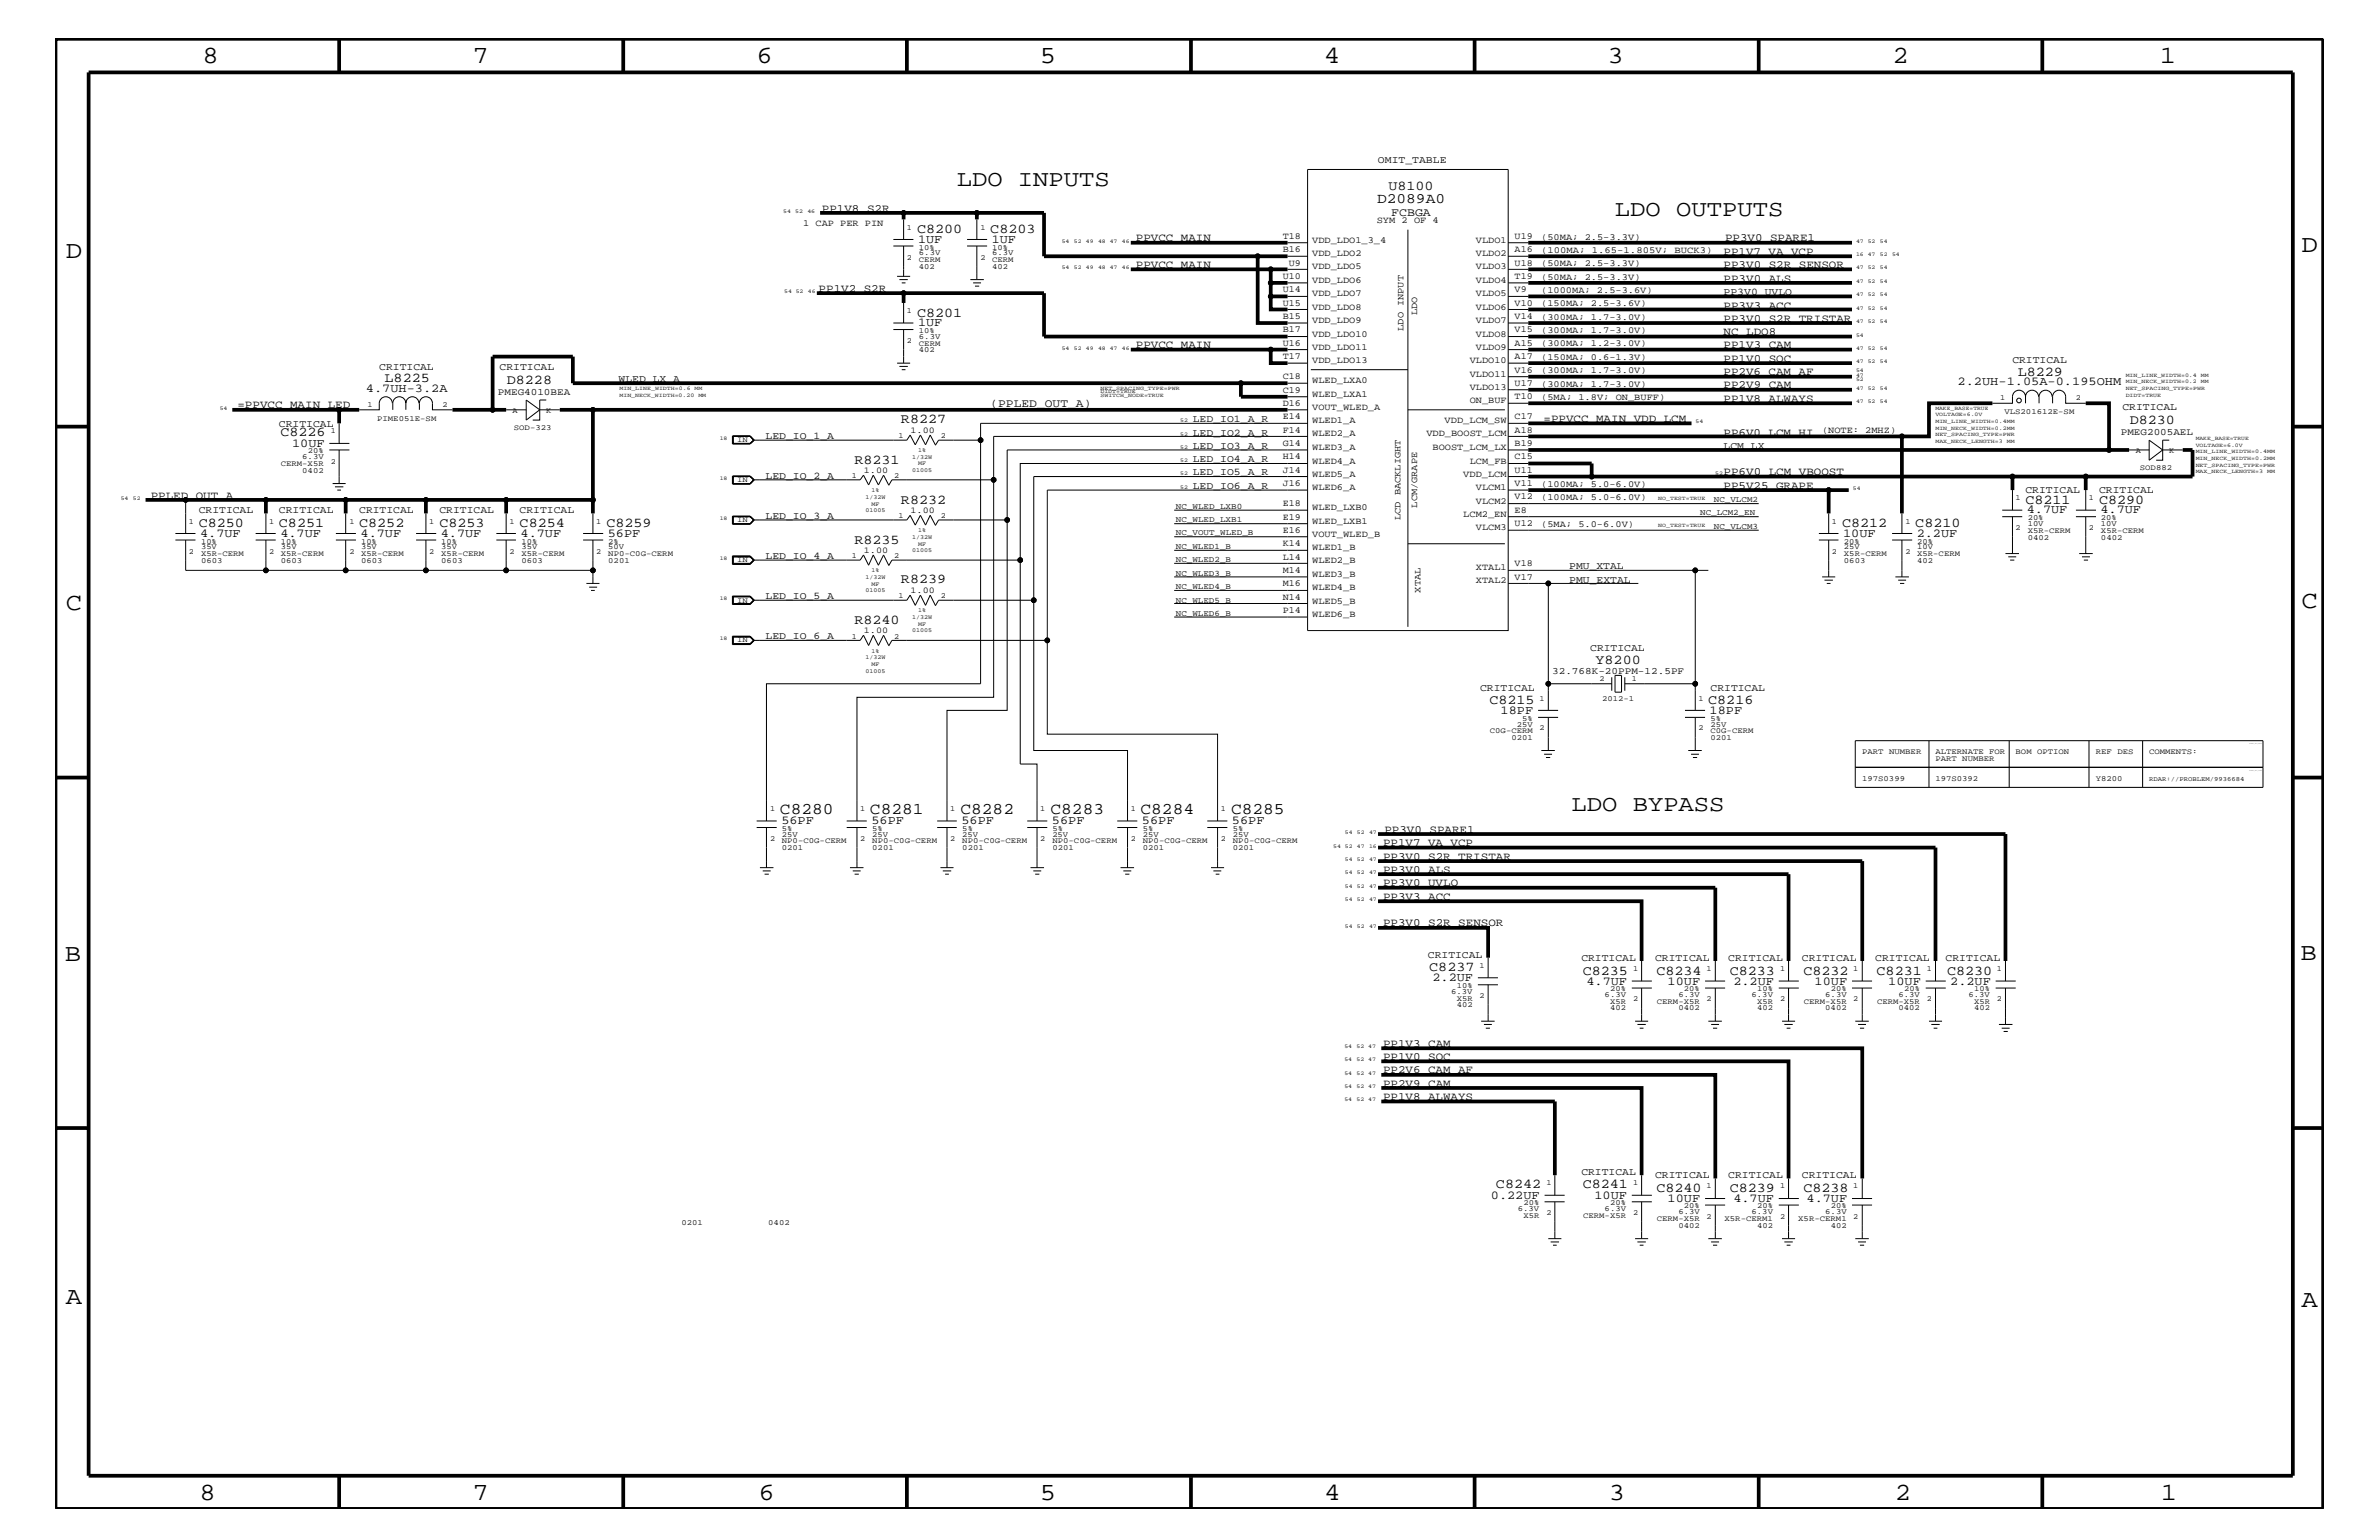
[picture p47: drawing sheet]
<svg xmlns="http://www.w3.org/2000/svg" width="432mm" height="279mm" viewBox="0 0 432 279" stroke-linecap="round" stroke-linejoin="round" font-family="sans-serif">
<defs><g id="words">
<g font-size="4.5">
<text x="36.7" y="11.5">8</text>
<text x="85.8" y="11.5">7</text>
<text x="137.3" y="11.5">6</text>
<text x="188.7" y="11.5">5</text>
<text x="240.3" y="11.5">4</text>
<text x="291.8" y="11.5">3</text>
<text x="343.5" y="11.5">2</text>
<text x="392" y="11.5">1</text>
<text x="11.9" y="46.8">D</text>
<text x="417.7" y="45.7">D</text>
<text x="11.9" y="110.6">C</text>
<text x="417.7" y="110.3">C</text>
<text x="11.8" y="174.3">B</text>
<text x="417.6" y="174.2">B</text>
<text x="11.9" y="236.7">A</text>
<text x="417.7" y="237.1">A</text>
<text x="36.2" y="272.1">8</text>
<text x="85.8" y="272.1">7</text>
<text x="137.7" y="272.1">6</text>
<text x="188.7" y="272.1">5</text>
<text x="240.4" y="272.1">4</text>
<text x="292" y="272.1">3</text>
<text x="343.9" y="272.1">2</text>
<text x="392.2" y="272.1">1</text>
</g>
<g font-size="4.1">
<text x="173.7" y="33.7">LDO INPUTS</text>
<text x="293.1" y="39.2">LDO OUTPUTS</text>
<text x="285.2" y="147.1">LDO BYPASS</text>
</g>
<g font-size="3">
<text x="141.6" y="147.7">C8280</text>
<text x="157.9" y="147.7">C8281</text>
<text x="174.3" y="147.7">C8282</text>
<text x="190.7" y="147.7">C8283</text>
<text x="207" y="147.7">C8284</text>
<text x="223.4" y="147.7">C8285</text>
</g>
<text font-size="2.6" x="249.9" y="36.8">D2089A0</text>
<g font-size="2.5">
<text x="252" y="34.4">U8100</text>
<text x="166.5" y="42.3">C8200</text>
<text x="179.7" y="42.3">C8203</text>
<text x="166.5" y="57.4">C8201</text>
<text x="69.8" y="69.4">L8225</text>
<text x="92" y="69.6">D8228</text>
<text x="366.2" y="68.2">L8229</text>
<text x="163.5" y="76.8">R8227</text>
<text x="386.5" y="76.9">D8230</text>
<text x="50.9" y="79.2">C8226</text>
<text x="155.1" y="84.1">R8231</text>
<text x="36.1" y="95.6">C8250</text>
<text x="50.6" y="95.6">C8251</text>
<text x="65.2" y="95.6">C8252</text>
<text x="79.8" y="95.6">C8253</text>
<text x="94.3" y="95.6">C8254</text>
<text x="110.1" y="95.6">C8259</text>
<text x="163.5" y="91.4">R8232</text>
<text x="334.3" y="95.6">C8212</text>
<text x="347.6" y="95.6">C8210</text>
<text x="367.6" y="91.4">C8211</text>
<text x="381" y="91.4">C8290</text>
<text x="155.1" y="98.7">R8235</text>
<text x="163.5" y="105.9">R8239</text>
<text x="155.1" y="113.1">R8240</text>
<text x="289.6" y="120.4">Y8200</text>
<text x="270.3" y="127.7">C8215</text>
<text x="310" y="127.7">C8216</text>
<text x="259.4" y="176.2">C8237</text>
<text x="287.3" y="176.8">C8235</text>
<text x="300.7" y="176.8">C8234</text>
<text x="313.9" y="176.8">C8233</text>
<text x="327.3" y="176.8">C8232</text>
<text x="340.6" y="176.8">C8231</text>
<text x="353.4" y="176.8">C8230</text>
<text x="271.5" y="215.6">C8242</text>
<text x="287.3" y="215.6">C8241</text>
<text x="300.7" y="216.2">C8240</text>
<text x="313.9" y="216.2">C8239</text>
<text x="327.3" y="216.2">C8238</text>
</g>
<g font-size="2.2">
<text x="166.6" y="44.1">1UF</text>
<text x="180" y="44.1">1UF</text>
<text x="166.6" y="59.2">1UF</text>
<text x="66.4" y="71.1">4.7UH-3.2A</text>
<text x="355.3" y="69.9">2.2UH-1.05A-0.195OHM</text>
<text x="53" y="81.1">10UF</text>
<text x="367.9" y="93.2">4.7UF</text>
<text x="381.3" y="93.2">4.7UF</text>
<text x="36.3" y="97.4">4.7UF</text>
<text x="50.9" y="97.4">4.7UF</text>
<text x="65.4" y="97.4">4.7UF</text>
<text x="80" y="97.4">4.7UF</text>
<text x="94.5" y="97.4">4.7UF</text>
<text x="110.3" y="97.4">56PF</text>
<text x="334.5" y="97.4">10UF</text>
<text x="347.9" y="97.4">2.2UF</text>
<text x="272.4" y="129.6">18PF</text>
<text x="310.3" y="129.6">18PF</text>
<text x="141.8" y="149.5">56PF</text>
<text x="158.2" y="149.5">56PF</text>
<text x="174.5" y="149.5">56PF</text>
<text x="190.9" y="149.5">56PF</text>
<text x="207.3" y="149.5">56PF</text>
<text x="223.6" y="149.5">56PF</text>
<text x="260" y="178">2.2UF</text>
<text x="288" y="178.7">4.7UF</text>
<text x="302.7" y="178.7">10UF</text>
<text x="314.6" y="178.7">2.2UF</text>
<text x="329.4" y="178.7">10UF</text>
<text x="342.7" y="178.7">10UF</text>
<text x="354" y="178.7">2.2UF</text>
<text x="270.6" y="217.5">0.22UF</text>
<text x="289.4" y="217.5">10UF</text>
<text x="302.7" y="218">10UF</text>
<text x="314.6" y="218">4.7UF</text>
<text x="327.9" y="218">4.7UF</text>
</g>
<g font-size="2.1">
<text x="252.5" y="39.2">FCBGA</text>
<text x="179.7" y="73.8">(PPLED_OUT_A)</text>
</g>
<g font-size="2">
<text x="149.2" y="38.4">PP1V8_S2R</text>
<text x="206.2" y="43.8">PPVCC_MAIN</text>
<text x="312.8" y="46.3">PP1V7_VA_VCP</text>
<text x="313.1" y="43.8">PP3V0_SPARE1</text>
<text x="148.6" y="52.9">PP1V2_S2R</text>
<text x="206.2" y="48.7">PPVCC_MAIN</text>
<text x="312.8" y="48.7">PP3V0_S2R_SENSOR</text>
<text x="312.8" y="51.1">PP3V0_ALS</text>
<text x="312.8" y="56">PP3V3_ACC</text>
<text x="312.8" y="58.4">PP3V0_S2R_TRISTAR</text>
<text x="206.2" y="63.2">PPVCC_MAIN</text>
<text x="312.8" y="63.2">PP1V3_CAM</text>
<text x="312.8" y="65.6">PP1V0_SOC</text>
<text x="312.8" y="60.8">NC_LDO8</text>
<text x="312.8" y="68.1">PP2V6_CAM_AF</text>
<text x="312.8" y="70.5">PP2V9_CAM</text>
<text x="43.1" y="74.1">=PPVCC_MAIN_LED</text>
<text x="280.2" y="76.6">=PPVCC_MAIN_VDD_LCM</text>
<text x="312.8" y="72.9">PP1V8_ALWAYS</text>
<text x="312.8" y="79">PP6V0_LCM_HI</text>
<text x="312.8" y="88.7">PP5V25_GRAPE</text>
<text x="312.8" y="86.2">PP6V0_LCM_VBOOST</text>
<text x="27.3" y="90.5">PPLED_OUT_A</text>
<text x="251" y="156">PP3V0_S2R_TRISTAR</text>
<text x="251" y="153.5">PP1V7_VA_VCP</text>
<text x="251.3" y="151.1">PP3V0_SPARE1</text>
<text x="251" y="158.4">PP3V0_ALS</text>
<text x="251" y="160.8">PP3V0_UVLO</text>
<text x="251" y="163.3">PP3V3_ACC</text>
<text x="251" y="168.1">PP3V0_S2R_SENSOR</text>
<text x="251" y="189.9">PP1V3_CAM</text>
<text x="251" y="192.3">PP1V0_SOC</text>
<text x="251" y="197.2">PP2V9_CAM</text>
<text x="251" y="194.8">PP2V6_CAM_AF</text>
<text x="251" y="199.6">PP1V8_ALWAYS</text>
</g>
<g font-size="1.9">
<text x="250.1" y="29.5">OMIT_TABLE</text>
<text x="312.8" y="53.5">PP3V0_UVLO</text>
<text x="365.3" y="65.9">CRITICAL</text>
<text x="68.8" y="67.1">CRITICAL</text>
<text x="90.7" y="67.1">CRITICAL</text>
<text x="112.3" y="69.3">WLED_LX_A</text>
<text x="50.6" y="77.4">CRITICAL</text>
<text x="216.5" y="76.6">LED_IO1_A_R</text>
<text x="385.2" y="74.4">CRITICAL</text>
<text x="138.9" y="79.6">LED_IO_1_A</text>
<text x="216.5" y="79">LED_IO2_A_R</text>
<text x="216.5" y="81.4">LED_IO3_A_R</text>
<text x="216.5" y="83.8">LED_IO4_A_R</text>
<text x="312.8" y="81.4">LCM_LX</text>
<text x="138.9" y="86.9">LED_IO_2_A</text>
<text x="216.5" y="88.7">LED_IO6_A_R</text>
<text x="216.5" y="86.2">LED_IO5_A_R</text>
<text x="367.6" y="89.5">CRITICAL</text>
<text x="381" y="89.5">CRITICAL</text>
<text x="36.1" y="93.2">CRITICAL</text>
<text x="50.6" y="93.2">CRITICAL</text>
<text x="65.2" y="93.2">CRITICAL</text>
<text x="79.8" y="93.2">CRITICAL</text>
<text x="94.3" y="93.2">CRITICAL</text>
<text x="138.9" y="94.2">LED_IO_3_A</text>
<text x="138.9" y="101.4">LED_IO_4_A</text>
<text x="284.8" y="103.2">PMU_XTAL</text>
<text x="284.8" y="105.7">PMU_EXTAL</text>
<text x="138.9" y="108.7">LED_IO_5_A</text>
<text x="138.9" y="115.9">LED_IO_6_A</text>
<text x="288.6" y="118.1">CRITICAL</text>
<text x="268.6" y="125.3">CRITICAL</text>
<text x="310.5" y="125.3">CRITICAL</text>
<text x="259.2" y="173.8">CRITICAL</text>
<text x="287" y="174.4">CRITICAL</text>
<text x="300.4" y="174.4">CRITICAL</text>
<text x="313.7" y="174.4">CRITICAL</text>
<text x="327.1" y="174.4">CRITICAL</text>
<text x="340.4" y="174.4">CRITICAL</text>
<text x="353.1" y="174.4">CRITICAL</text>
<text x="287" y="213.2">CRITICAL</text>
<text x="300.4" y="213.8">CRITICAL</text>
<text x="313.7" y="213.8">CRITICAL</text>
<text x="327.1" y="213.8">CRITICAL</text>
</g>
<g font-size="1.8">
<text x="90.4" y="71.7">PMEG4010BEA</text>
<text x="384.9" y="78.9">PMEG2005AEL</text>
<text x="281.7" y="122.3">32.768K-20PPM-12.5PF</text>
</g>
<g font-size="1.7">
<text x="145.8" y="41">1 CAP PER PIN</text>
<text x="249.9" y="40.4">SYM 2 OF 4</text>
<text x="232.8" y="45.7">B16</text>
<text x="232.8" y="43.4">T18</text>
<text x="238.2" y="44.1">VDD_LDO1_3_4</text>
<text x="238.2" y="46.5">VDD_LDO2</text>
<text x="267.9" y="46.5">VLDO2</text>
<text x="267.9" y="44.1">VLDO1</text>
<text x="274.9" y="45.7">A16</text>
<text x="274.9" y="43.4">U19</text>
<text x="279.7" y="45.9">(100MA; 1.65-1.805V; BUCK3)</text>
<text x="279.7" y="43.5">(50MA; 2.5-3.3V)</text>
<text x="232.8" y="53">U14</text>
<text x="232.8" y="50.7">U10</text>
<text x="233.9" y="48.2">U9</text>
<text x="238.2" y="48.9">VDD_LDO5</text>
<text x="238.2" y="53.8">VDD_LDO7</text>
<text x="238.2" y="51.3">VDD_LDO6</text>
<text x="267.9" y="53.8">VLDO5</text>
<text x="267.9" y="51.3">VLDO4</text>
<text x="267.9" y="48.9">VLDO3</text>
<text x="274.9" y="53">V9</text>
<text x="274.9" y="50.7">T19</text>
<text x="274.9" y="48.2">U18</text>
<text x="279.7" y="53.2">(1000MA; 2.5-3.6V)</text>
<text x="279.7" y="50.7">(50MA; 2.5-3.3V)</text>
<text x="279.7" y="48.3">(50MA; 2.5-3.3V)</text>
<text x="232.8" y="55.5">U15</text>
<text x="232.8" y="57.9">B15</text>
<text x="238.2" y="58.6">VDD_LDO9</text>
<text x="238.2" y="56.2">VDD_LDO8</text>
<text x="257.2" y="57.2" transform="rotate(-90 257.2 57.2)">LDO</text>
<text x="267.9" y="58.6">VLDO7</text>
<text x="267.9" y="56.2">VLDO6</text>
<text x="274.9" y="57.9">V14</text>
<text x="274.9" y="55.5">V10</text>
<text x="279.7" y="58">(300MA; 1.7-3.0V)</text>
<text x="279.7" y="55.6">(150MA; 2.5-3.6V)</text>
<text x="232.8" y="60.3">B17</text>
<text x="232.8" y="65.1">T17</text>
<text x="232.8" y="62.8">U16</text>
<text x="238.2" y="61.1">VDD_LDO10</text>
<text x="238.2" y="65.9">VDD_LDO13</text>
<text x="238.2" y="63.4">VDD_LDO11</text>
<text x="254.8" y="60" transform="rotate(-90 254.8 60)">LDO INPUT</text>
<text x="266.8" y="65.9">VLDO10</text>
<text x="267.9" y="61.1">VLDO8</text>
<text x="267.9" y="63.4">VLDO9</text>
<text x="274.9" y="60.3">V15</text>
<text x="274.9" y="62.8">A15</text>
<text x="274.9" y="65.1">A17</text>
<text x="279.7" y="62.9">(300MA; 1.2-3.0V)</text>
<text x="279.7" y="65.3">(150MA; 0.6-1.3V)</text>
<text x="279.7" y="60.4">(300MA; 1.7-3.0V)</text>
<text x="232.8" y="68.8">C18</text>
<text x="232.8" y="71.2">C19</text>
<text x="238.2" y="69.5">WLED_LXA0</text>
<text x="238.2" y="72">WLED_LXA1</text>
<text x="266.8" y="70.7">VLDO13</text>
<text x="266.8" y="68.4">VLDO11</text>
<text x="274.9" y="70">U17</text>
<text x="274.9" y="67.6">V16</text>
<text x="279.7" y="67.7">(300MA; 1.7-3.0V)</text>
<text x="279.7" y="70.1">(300MA; 1.7-3.0V)</text>
<text x="232.8" y="76.1">E14</text>
<text x="232.8" y="73.7">D16</text>
<text x="238.2" y="76.8">WLED1_A</text>
<text x="238.2" y="74.4">VOUT_WLED_A</text>
<text x="262.2" y="76.8">VDD_LCM_SW</text>
<text x="266.8" y="73.2">ON_BUF</text>
<text x="274.9" y="72.4">T10</text>
<text x="274.9" y="76.1">C17</text>
<text x="279.7" y="72.6">(5MA; 1.8V; ON_BUFF)</text>
<text x="232.8" y="83.3">H14</text>
<text x="232.8" y="80.9">G14</text>
<text x="232.8" y="78.5">F14</text>
<text x="238.2" y="81.6">WLED3_A</text>
<text x="238.2" y="79.2">WLED2_A</text>
<text x="258.9" y="79.2">VDD_BOOST_LCM</text>
<text x="260" y="81.6">BOOST_LCM_LX</text>
<text x="274.9" y="83.3">C15</text>
<text x="274.9" y="80.9">B19</text>
<text x="274.9" y="78.5">A18</text>
<text x="330.7" y="78.6">(NOTE: 2MHZ)</text>
<text x="232.8" y="88.2">J16</text>
<text x="232.8" y="85.8">J14</text>
<text x="238.2" y="88.9">WLED6_A</text>
<text x="238.2" y="86.5">WLED5_A</text>
<text x="238.2" y="84.1">WLED4_A</text>
<text x="265.6" y="86.5">VDD_LCM</text>
<text x="266.8" y="84.1">LCM_FB</text>
<text x="267.9" y="88.9">VLCM1</text>
<text x="274.9" y="88.2">V11</text>
<text x="274.9" y="85.8">U11</text>
<text x="279.7" y="88.3">(100MA; 5.0-6.0V)</text>
<text x="232.8" y="94.3">E19</text>
<text x="232.8" y="91.8">E18</text>
<text x="238.2" y="95">WLED_LXB1</text>
<text x="238.2" y="92.6">WLED_LXB0</text>
<text x="254.2" y="94.3" transform="rotate(-90 254.2 94.3)">LCD BACKLIGHT</text>
<text x="257.2" y="92.1" transform="rotate(-90 257.2 92.1)">LCM/GRAPE</text>
<text x="265.6" y="93.8">LCM2_EN</text>
<text x="267.9" y="91.4">VLCM2</text>
<text x="274.9" y="90.6">V12</text>
<text x="274.9" y="93.1">E8</text>
<text x="274.9" y="95.4">U12</text>
<text x="279.7" y="95.6">(5MA; 5.0-6.0V)</text>
<text x="279.7" y="90.7">(100MA; 5.0-6.0V)</text>
<text x="232.8" y="96.7">E16</text>
<text x="232.8" y="99.1">K14</text>
<text x="232.8" y="101.5">L14</text>
<text x="238.2" y="99.9">WLED1_B</text>
<text x="238.2" y="97.4">VOUT_WLED_B</text>
<text x="267.9" y="96.2">VLCM3</text>
<text x="232.8" y="106.4">M16</text>
<text x="232.8" y="104">M14</text>
<text x="238.2" y="102.2">WLED2_B</text>
<text x="238.2" y="107.1">WLED4_B</text>
<text x="238.2" y="104.7">WLED3_B</text>
<text x="257.8" y="107.5" transform="rotate(-90 257.8 107.5)">XTAL</text>
<text x="267.9" y="105.9">XTAL2</text>
<text x="267.9" y="103.5">XTAL1</text>
<text x="274.9" y="105.2">V17</text>
<text x="274.9" y="102.7">V18</text>
<text x="232.8" y="111.2">P14</text>
<text x="232.8" y="108.8">N14</text>
<text x="238.2" y="112">WLED6_B</text>
<text x="238.2" y="109.5">WLED5_B</text>
</g>
<g font-size="1.6">
<text x="165.3" y="78.5">1.00</text>
<text x="156.8" y="85.8">1.00</text>
<text x="165.3" y="93.1">1.00</text>
<text x="156.8" y="100.4">1.00</text>
<text x="165.3" y="107.6">1.00</text>
<text x="156.8" y="114.8">1.00</text>
</g>
<g font-size="1.5">
<text x="213.4" y="92.3">NC_WLED_LXB0</text>
<text x="213.4" y="94.8">NC_WLED_LXB1</text>
<text x="308.6" y="93.5">NC_LCM2_EN</text>
<text x="311.1" y="91.1">NC_VLCM2</text>
<text x="311.1" y="96">NC_VLCM3</text>
<text x="213.4" y="97.1">NC_VOUT_WLED_B</text>
<text x="213.4" y="99.6">NC_WLED1_B</text>
<text x="213.4" y="106.9">NC_WLED4_B</text>
<text x="213.4" y="102.1">NC_WLED2_B</text>
<text x="213.4" y="104.4">NC_WLED3_B</text>
<text x="213.4" y="111.7">NC_WLED6_B</text>
<text x="213.4" y="109.3">NC_WLED5_B</text>
</g>
<g font-size="1.4">
<text x="164.6" y="41.7">1</text>
<text x="178" y="41.7">1</text>
<text x="164.6" y="47.1">2</text>
<text x="166.8" y="45.3">10%</text>
<text x="166.8" y="47.6">CERM</text>
<text x="166.8" y="46.3">6.3V</text>
<text x="178" y="47.1">2</text>
<text x="180.1" y="45.3">10%</text>
<text x="180.1" y="47.6">CERM</text>
<text x="180.1" y="46.3">6.3V</text>
<text x="166.8" y="48.8">402</text>
<text x="180.1" y="48.8">402</text>
<text x="164.6" y="56.8">1</text>
<text x="164.6" y="62.3">2</text>
<text x="166.8" y="64">402</text>
<text x="166.8" y="60.4">10%</text>
<text x="166.8" y="62.8">CERM</text>
<text x="166.8" y="61.5">6.3V</text>
<text x="66.7" y="73.8">1</text>
<text x="68.5" y="76.3">PIME051E-SM</text>
<text x="80.3" y="73.8">2</text>
<text x="93" y="75">A</text>
<text x="99.1" y="75">K</text>
<text x="363.1" y="72.6">1</text>
<text x="363.8" y="75.1">VLS201612E-SM</text>
<text x="376.8" y="72.6">2</text>
<text x="54.9" y="83.3">6.3V</text>
<text x="55.9" y="82.2">20%</text>
<text x="60" y="78.6">1</text>
<text x="93.3" y="78">SOD-323</text>
<text x="133.8" y="80.2">IN</text>
<text x="163.1" y="79.4">1</text>
<text x="170.8" y="79.4">2</text>
<text x="387.7" y="82.2">A</text>
<text x="393.7" y="82.2">K</text>
<text x="51" y="84.5">CERM-X5R</text>
<text x="54.9" y="85.8">0402</text>
<text x="60" y="84.1">2</text>
<text x="133.8" y="87.5">IN</text>
<text x="154.6" y="86.7">1</text>
<text x="162.3" y="86.7">2</text>
<text x="388.4" y="85.3">SOD882</text>
<text x="34.3" y="95">1</text>
<text x="48.8" y="95">1</text>
<text x="63.4" y="95">1</text>
<text x="77.9" y="95">1</text>
<text x="92.4" y="95">1</text>
<text x="108.2" y="95">1</text>
<text x="133.8" y="94.8">IN</text>
<text x="163.1" y="94">1</text>
<text x="170.8" y="94">2</text>
<text x="332.5" y="95">1</text>
<text x="345.9" y="95">1</text>
<text x="365.8" y="90.7">1</text>
<text x="368" y="95.4">10V</text>
<text x="368" y="94.3">20%</text>
<text x="379.1" y="90.7">1</text>
<text x="381.3" y="95.4">10V</text>
<text x="381.3" y="94.3">20%</text>
<text x="34.3" y="100.4">2</text>
<text x="36.5" y="101">X5R-CERM</text>
<text x="36.5" y="98.7">10%</text>
<text x="36.5" y="99.7">35V</text>
<text x="48.8" y="100.4">2</text>
<text x="51" y="101">X5R-CERM</text>
<text x="51" y="99.7">35V</text>
<text x="51" y="98.7">10%</text>
<text x="63.4" y="100.4">2</text>
<text x="65.5" y="101">X5R-CERM</text>
<text x="65.5" y="99.7">35V</text>
<text x="65.5" y="98.7">10%</text>
<text x="77.9" y="100.4">2</text>
<text x="80.1" y="101">X5R-CERM</text>
<text x="80.1" y="98.7">10%</text>
<text x="80.1" y="99.7">35V</text>
<text x="92.4" y="100.4">2</text>
<text x="94.7" y="101">X5R-CERM</text>
<text x="94.7" y="98.7">10%</text>
<text x="94.7" y="99.7">35V</text>
<text x="108.2" y="100.4">2</text>
<text x="110.4" y="99.7">50V</text>
<text x="110.4" y="98.7">2%</text>
<text x="110.4" y="101">NP0-C0G-CERM</text>
<text x="154.6" y="101.3">1</text>
<text x="162.3" y="101.3">2</text>
<text x="332.5" y="100.4">2</text>
<text x="334.7" y="101">X5R-CERM</text>
<text x="334.7" y="99.7">25V</text>
<text x="334.7" y="98.7">20%</text>
<text x="345.9" y="100.4">2</text>
<text x="348" y="98.7">20%</text>
<text x="348" y="99.7">10V</text>
<text x="348" y="101">X5R-CERM</text>
<text x="365.8" y="96.2">2</text>
<text x="368" y="97.9">0402</text>
<text x="368" y="96.7">X5R-CERM</text>
<text x="379.1" y="96.2">2</text>
<text x="381.3" y="96.7">X5R-CERM</text>
<text x="381.3" y="97.9">0402</text>
<text x="36.5" y="102.1">0603</text>
<text x="51" y="102.1">0603</text>
<text x="65.5" y="102.1">0603</text>
<text x="80.1" y="102.1">0603</text>
<text x="94.7" y="102.1">0603</text>
<text x="110.4" y="102.1">0201</text>
<text x="133.8" y="102.1">IN</text>
<text x="334.7" y="102.1">0603</text>
<text x="348" y="102.1">402</text>
<text x="133.8" y="109.3">IN</text>
<text x="163.1" y="108.6">1</text>
<text x="170.8" y="108.6">2</text>
<text x="133.8" y="116.5">IN</text>
<text x="154.6" y="115.9">1</text>
<text x="162.3" y="115.9">2</text>
<text x="290.3" y="123.5">2</text>
<text x="296.2" y="123.5">1</text>
<text x="275.3" y="131.9">25V</text>
<text x="276.3" y="130.8">5%</text>
<text x="279.4" y="127.1">1</text>
<text x="290.8" y="127.1">2012-1</text>
<text x="308.3" y="127.1">1</text>
<text x="310.5" y="130.8">5%</text>
<text x="310.5" y="131.9">25V</text>
<text x="270.4" y="133">C0G-CERM</text>
<text x="274.3" y="134.2">0201</text>
<text x="279.4" y="132.5">2</text>
<text x="308.3" y="132.5">2</text>
<text x="310.5" y="133">C0G-CERM</text>
<text x="310.5" y="134.2">0201</text>
<text x="338" y="136.8">PART NUMBER</text>
<text x="351.3" y="136.8">ALTERNATE FOR</text>
<text x="365.8" y="136.8">BOM OPTION</text>
<text x="380.4" y="136.8">REF DES</text>
<text x="390.1" y="136.8">COMMENTS:</text>
<text x="338" y="141.7">197S0399</text>
<text x="351.3" y="138">PART NUMBER</text>
<text x="351.3" y="141.7">197S0392</text>
<text x="380.4" y="141.7">Y8200</text>
<text x="139.8" y="147.1">1</text>
<text x="156.1" y="147.1">1</text>
<text x="172.5" y="147.1">1</text>
<text x="188.8" y="147.1">1</text>
<text x="205.2" y="147.1">1</text>
<text x="221.6" y="147.1">1</text>
<text x="139.8" y="152.6">2</text>
<text x="141.9" y="153">NP0-C0G-CERM</text>
<text x="141.9" y="151.8">25V</text>
<text x="141.9" y="150.7">5%</text>
<text x="141.9" y="154.3">0201</text>
<text x="156.1" y="152.6">2</text>
<text x="158.3" y="153">NP0-C0G-CERM</text>
<text x="158.3" y="154.3">0201</text>
<text x="158.3" y="150.7">5%</text>
<text x="158.3" y="151.8">25V</text>
<text x="172.5" y="152.6">2</text>
<text x="174.7" y="151.8">25V</text>
<text x="174.7" y="153">NP0-C0G-CERM</text>
<text x="174.7" y="154.3">0201</text>
<text x="174.7" y="150.7">5%</text>
<text x="188.8" y="152.6">2</text>
<text x="191" y="151.8">25V</text>
<text x="191" y="154.3">0201</text>
<text x="191" y="150.7">5%</text>
<text x="191" y="153">NP0-C0G-CERM</text>
<text x="205.2" y="152.6">2</text>
<text x="207.4" y="153">NP0-C0G-CERM</text>
<text x="207.4" y="154.3">0201</text>
<text x="207.4" y="150.7">5%</text>
<text x="207.4" y="151.8">25V</text>
<text x="221.6" y="152.6">2</text>
<text x="223.8" y="151.8">25V</text>
<text x="223.8" y="153">NP0-C0G-CERM</text>
<text x="223.8" y="154.3">0201</text>
<text x="223.8" y="150.7">5%</text>
<text x="264.4" y="179.3">10%</text>
<text x="268.6" y="175.6">1</text>
<text x="292.3" y="179.9">20%</text>
<text x="296.4" y="176.2">1</text>
<text x="305.6" y="179.9">20%</text>
<text x="309.7" y="176.2">1</text>
<text x="318.9" y="179.9">10%</text>
<text x="323.1" y="176.2">1</text>
<text x="332.3" y="179.9">20%</text>
<text x="336.4" y="176.2">1</text>
<text x="345.6" y="179.9">20%</text>
<text x="349.8" y="176.2">1</text>
<text x="358.3" y="179.9">10%</text>
<text x="362.5" y="176.2">1</text>
<text x="263.4" y="180.4">6.3V</text>
<text x="264.4" y="181.6">X5R</text>
<text x="264.4" y="182.7">402</text>
<text x="268.6" y="181">2</text>
<text x="291.3" y="181">6.3V</text>
<text x="292.3" y="182.1">X5R</text>
<text x="292.3" y="183.3">402</text>
<text x="296.4" y="181.6">2</text>
<text x="300.7" y="182.1">CERM-X5R</text>
<text x="304.6" y="181">6.3V</text>
<text x="304.6" y="183.3">0402</text>
<text x="309.7" y="181.6">2</text>
<text x="317.9" y="181">6.3V</text>
<text x="318.9" y="182.1">X5R</text>
<text x="318.9" y="183.3">402</text>
<text x="323.1" y="181.6">2</text>
<text x="327.4" y="182.1">CERM-X5R</text>
<text x="331.3" y="183.3">0402</text>
<text x="331.3" y="181">6.3V</text>
<text x="336.4" y="181.6">2</text>
<text x="340.7" y="182.1">CERM-X5R</text>
<text x="344.6" y="183.3">0402</text>
<text x="344.6" y="181">6.3V</text>
<text x="349.8" y="181.6">2</text>
<text x="357.3" y="181">6.3V</text>
<text x="358.3" y="183.3">402</text>
<text x="358.3" y="182.1">X5R</text>
<text x="362.5" y="181.6">2</text>
<text x="280.7" y="215">1</text>
<text x="296.4" y="215">1</text>
<text x="309.7" y="215.6">1</text>
<text x="323.1" y="215.6">1</text>
<text x="336.4" y="215.6">1</text>
<text x="275.5" y="219.7">6.3V</text>
<text x="276.5" y="220.9">X5R</text>
<text x="276.5" y="218.6">20%</text>
<text x="280.7" y="220.4">2</text>
<text x="287.4" y="220.9">CERM-X5R</text>
<text x="291.3" y="219.7">6.3V</text>
<text x="292.3" y="218.6">20%</text>
<text x="296.4" y="220.4">2</text>
<text x="300.7" y="221.5">CERM-X5R</text>
<text x="304.6" y="220.3">6.3V</text>
<text x="305.6" y="219.2">20%</text>
<text x="309.7" y="221.1">2</text>
<text x="313" y="221.5">X5R-CERM1</text>
<text x="317.9" y="220.3">6.3V</text>
<text x="318.9" y="219.2">20%</text>
<text x="323.1" y="221.1">2</text>
<text x="326.4" y="221.5">X5R-CERM1</text>
<text x="331.3" y="220.3">6.3V</text>
<text x="332.3" y="219.2">20%</text>
<text x="336.4" y="221.1">2</text>
<text x="123.7" y="222.2">0201</text>
<text x="139.4" y="222.2">0402</text>
<text x="304.6" y="222.8">0402</text>
<text x="318.9" y="222.8">402</text>
<text x="332.3" y="222.8">402</text>
</g>
<text font-size="1.2" x="390.1" y="141.7">RDAR://PROBLEM/9936684</text>
<g font-size="1.1">
<text x="165.6" y="83.3">1/32W</text>
<text x="166.7" y="82">1%</text>
<text x="158.2" y="89.3">1%</text>
<text x="165.6" y="85.6">01005</text>
<text x="166.7" y="84.4">MF</text>
<text x="157.1" y="90.5">1/32W</text>
<text x="157.1" y="92.9">01005</text>
<text x="158.2" y="91.7">MF</text>
<text x="165.6" y="97.7">1/32W</text>
<text x="165.6" y="100.2">01005</text>
<text x="166.7" y="96.5">1%</text>
<text x="166.7" y="99">MF</text>
<text x="157.1" y="105">1/32W</text>
<text x="157.1" y="107.5">01005</text>
<text x="158.2" y="103.8">1%</text>
<text x="158.2" y="106.3">MF</text>
<text x="165.6" y="112.3">1/32W</text>
<text x="166.7" y="111.1">1%</text>
<text x="166.7" y="113.6">MF</text>
<text x="157.1" y="119.6">1/32W</text>
<text x="158.2" y="118.4">1%</text>
<text x="165.6" y="114.8">01005</text>
<text x="157.1" y="122">01005</text>
<text x="158.2" y="120.8">MF</text>
</g>
<g font-size="1">
<text x="142.2" y="38.6">54</text>
<text x="144.4" y="38.6">52</text>
<text x="146.6" y="38.6">46</text>
<text x="192.7" y="44.1">54</text>
<text x="194.9" y="44.1">52</text>
<text x="197.1" y="44.1">49</text>
<text x="199.3" y="44.1">48 47</text>
<text x="203.6" y="44.1">46</text>
<text x="336.9" y="46.5">16 47</text>
<text x="336.9" y="44.1">47 52</text>
<text x="341.2" y="46.5">52</text>
<text x="341.2" y="44.1">54</text>
<text x="343.4" y="46.5">54</text>
<text x="142.3" y="53.2">54 52</text>
<text x="146.6" y="53.2">46</text>
<text x="192.7" y="48.9">54</text>
<text x="194.9" y="48.9">52</text>
<text x="197.1" y="48.9">49</text>
<text x="199.3" y="48.9">48 47</text>
<text x="203.6" y="48.9">46</text>
<text x="336.9" y="53.8">47 52</text>
<text x="336.9" y="51.3">47 52</text>
<text x="336.9" y="48.9">47 52</text>
<text x="341.2" y="53.8">54</text>
<text x="341.2" y="51.3">54</text>
<text x="341.2" y="48.9">54</text>
<text x="336.9" y="58.6">47 52</text>
<text x="336.9" y="56.2">47 52</text>
<text x="341.2" y="58.6">54</text>
<text x="341.2" y="56.2">54</text>
<text x="192.7" y="63.4">54</text>
<text x="194.9" y="63.4">52</text>
<text x="197.1" y="63.4">49</text>
<text x="199.3" y="63.4">48 47</text>
<text x="203.6" y="63.4">46</text>
<text x="336.9" y="61.1">54</text>
<text x="336.9" y="63.4">47 52</text>
<text x="336.9" y="65.9">47 52</text>
<text x="341.2" y="63.4">54</text>
<text x="341.2" y="65.9">54</text>
<text x="112.4" y="70.7">MIN_LINE_WIDTH=0.6</text>
<text x="112.4" y="72">MIN_NECK_WIDTH=0.20</text>
<text x="126.1" y="70.7">MM</text>
<text x="126.8" y="72">MM</text>
<text x="199.7" y="71.3">DIDT=TRUE</text>
<text x="199.7" y="70.7">NET_SPACING_TYPE=PWR</text>
<text x="199.7" y="72">SWITCH_NODE=TRUE</text>
<text x="336.9" y="68.4">47</text>
<text x="336.9" y="69.2">52</text>
<text x="336.9" y="67.4">54</text>
<text x="336.9" y="70.7">47 52</text>
<text x="341.2" y="70.7">54</text>
<text x="385.8" y="70.7">NET_SPACING_TYPE=PWR</text>
<text x="385.8" y="69.5">MIN_NECK_WIDTH=0.2</text>
<text x="385.8" y="68.4">MIN_LINE_WIDTH=0.4</text>
<text x="385.8" y="72">DIDT=TRUE</text>
<text x="399.5" y="69.5">MM</text>
<text x="399.5" y="68.4">MM</text>
<text x="39.9" y="74.4">54</text>
<text x="214.2" y="76.6">52</text>
<text x="307.8" y="76.8">54</text>
<text x="336.9" y="73.2">47 52</text>
<text x="341.2" y="73.2">54</text>
<text x="351.3" y="74.4">MAKE_BASE=TRUE</text>
<text x="351.3" y="75.6">VOLTAGE=6.0V</text>
<text x="351.3" y="76.8">MIN_LINE_WIDTH=0.4MM</text>
<text x="130.6" y="79.9">18</text>
<text x="214.2" y="79">52</text>
<text x="214.2" y="81.4">52</text>
<text x="214.2" y="83.8">52</text>
<text x="351.3" y="80.5">MAX_NECK_LENGTH=3</text>
<text x="351.3" y="79.2">NET_SPACING_TYPE=PWR</text>
<text x="351.3" y="78">MIN_NECK_WIDTH=0.2MM</text>
<text x="364.2" y="80.5">MM</text>
<text x="398.5" y="81.1">VOLTAGE=6.0V</text>
<text x="398.5" y="83.5">MIN_NECK_WIDTH=0.2MM</text>
<text x="398.5" y="82.2">MIN_LINE_WIDTH=0.4MM</text>
<text x="398.5" y="79.9">MAKE_BASE=TRUE</text>
<text x="130.6" y="87.1">18</text>
<text x="214.2" y="88.7">52</text>
<text x="214.2" y="86.2">52</text>
<text x="311.3" y="86.2">52</text>
<text x="336.3" y="88.9">54</text>
<text x="398.5" y="85.9">MAX_NECK_LENGTH=3</text>
<text x="398.5" y="84.7">NET_SPACING_TYPE=PWR</text>
<text x="411.5" y="85.9">MM</text>
<text x="21.9" y="90.7">54</text>
<text x="24.1" y="90.7">52</text>
<text x="130.6" y="94.3">18</text>
<text x="301" y="90.7">NO_TEST=TRUE</text>
<text x="301" y="95.6">NO_TEST=TRUE</text>
<text x="130.6" y="101.6">18</text>
<text x="130.6" y="108.9">18</text>
<text x="130.6" y="116.2">18</text>
<text x="242" y="153.8">54 52</text>
<text x="244.1" y="151.3">54</text>
<text x="246.3" y="151.3">52</text>
<text x="246.3" y="153.8">47</text>
<text x="248.5" y="151.3">47</text>
<text x="248.5" y="153.8">16</text>
<text x="244.1" y="161.1">54</text>
<text x="244.1" y="158.6">54</text>
<text x="244.1" y="156.2">54</text>
<text x="246.3" y="161.1">52</text>
<text x="246.3" y="158.6">52</text>
<text x="246.3" y="156.2">52</text>
<text x="248.5" y="161.1">47</text>
<text x="248.5" y="158.6">47</text>
<text x="248.5" y="156.2">47</text>
<text x="244.1" y="163.5">54</text>
<text x="246.3" y="163.5">52</text>
<text x="248.5" y="163.5">47</text>
<text x="244.1" y="168.3">54</text>
<text x="246.3" y="168.3">52</text>
<text x="248.5" y="168.3">47</text>
<text x="244" y="190.2">54</text>
<text x="246.2" y="190.2">52 47</text>
<text x="244" y="192.6">54</text>
<text x="244" y="197.4">54</text>
<text x="244" y="195">54</text>
<text x="246.2" y="192.6">52 47</text>
<text x="246.2" y="197.4">52 47</text>
<text x="246.2" y="195">52 47</text>
<text x="244" y="199.8">54</text>
<text x="246.2" y="199.8">52 47</text>
</g>
</g></defs>
<g fill="none" stroke="#000" stroke-width=".18">
<path d="M164 39.8v3.6M177.3 39.8v3.6M237.3 30.7h36.4v83.7h-36.4zM162.1 58.6h3.7M162.1 43.4h3.7M162.1 59.8h3.7M162.1 44.6h3.7M162.8 50.1h2.4M163.2 50.7h1.6M163.7 51.3h.6M164 44.6v5.5M164 55v3.6"/>
<path d="M164 59.8v6.1M175.5 43.4h3.7M175.5 44.6h3.7M176.1 50.7h2.5M176.6 51.3h1.5M177 51.9h.7M177.3 44.6v6.1M233.7 51.3h3.6M233.7 58.6h3.6M233.7 48.9h3.6M233.7 44h3.6M233.7 53.8h3.6"/>
<path d="M233.7 56.1h3.6M233.7 46.5h3.6M255.5 41.7v72M273.7 51.3h3.7M273.7 58.6h3.7M273.7 48.9h3.7M273.7 44h3.7M273.7 53.8h3.7M273.7 56.1h3.7M273.7 46.5h3.7M61.6 76.8v3.6M71.2 73.2a1.19 1.19 0 0 0-1.2-1.2 1.19 1.19 0 0 0-1.2 1.2v1.2h-3.6"/>
<path d="M73.7 73.2v1.2M76 73.2a1.19 1.19 0 0 0-1.2-1.2 1.19 1.19 0 0 0-1.1 1.2 1.19 1.19 0 0 0-1.2-1.2 1.19 1.19 0 0 0-1.2 1.2v1.2M76.1 74.4v-1.2a1.19 1.19 0 0 1 1.2-1.2 1.19 1.19 0 0 1 1.2 1.2v1.2h3.6M91.9 74.4h3.6M98 74.4l-2.5 1.8v-3.6l2.5 1.8h3.6M99.2 72.6h-1.2v3.6h-1.3M133 79.1v1.4M133 79.2h3.2M133.1 79.2v1.2M136.2 79.1l.7 .8-.7 .6M136.2 79.2l.5 .7M136.2 79.1l.6 .8"/>
<path d="M136.2 79.2l.6 .7M136.2 79.1h-3.3v1.4h3.3M136.7 79.9h27.9l.6-1 .9 1.8 1-1.8 .9 1.8 .8-1.8 1 1.8M136.7 79.9l-.5 .5M136.8 79.9l-.6 .5M136.8 79.9l-.6 .6M162.8 65.9h2.4M163.2 66.5h1.6M163.7 67.1h.6M178 79.9h-7.6l-.6 .9M233.7 65.9h3.6M233.7 74.4h3.6"/>
<path d="M233.7 61.1h3.6M233.7 69.5h3.6M233.7 63.4h3.6M233.7 72h3.6M237.3 79.2h-56.9v7.9h-15.8M237.3 76.8h-59.3v47.3h-38.9v24.8M237.9 67.1h17.6M255.5 74.4h17.7M273.7 65.9h3.7M273.7 61.1h3.7M273.7 63.4h3.7M273.7 79.2h3.7"/>
<path d="M273.7 76.8h3.7M273.7 73.2h3.7M273.7 70.7h3.7M273.7 68.3h3.7M367.6 72v1.2M370 72a1.19 1.19 0 0 0-1.2-1.2 1.19 1.19 0 0 0-1.2 1.2 1.19 1.19 0 0 0-1.1-1.2 1.19 1.19 0 0 0-1.2 1.2v1.2h-3.7M372.5 72a1.19 1.19 0 0 0-1.2-1.2 1.19 1.19 0 0 0-1.2 1.2v1.2M378.6 73.2h-3.7v-1.2a1.19 1.19 0 0 0-1.2-1.2 1.19 1.19 0 0 0-1.1 1.2v1.2M393.7 79.9h-1.2v3.6h-1.1M31.8 98h3.7M31.8 96.8h3.7M33.7 98v5.5h43.6"/>
<path d="M33.7 90.7v6.1M46.4 96.8h3.6M46.4 98h3.6M48.3 93.2v3.6M48.3 98v5.5M59.8 81.6h3.6M59.8 80.4h3.6M60.4 87.7h2.3M60.8 88.3h1.5M61 98h3.6M61 96.8h3.6M61.2 88.9h.7"/>
<path d="M61.6 81.6v6.1M62.7 93.2v3.6M62.7 98v5.5M75.5 96.8h3.7M75.5 98h3.7M77.3 98v5.5h14.6M77.3 93.2v3.6M90.1 98h3.5M90.1 96.8h3.5M91.9 98v5.5h15.7v-5.5M91.9 93.2v3.6M105.8 96.8h3.7"/>
<path d="M105.8 98h3.7M107.6 93.2v3.6M133 95h3.2M133 80.4h3.2M133 86.4v1.4M133 93.7v1.4M133 87.7h3.2M133 93.7h3.2M133 86.5h3.2M133.1 86.5v1.2M133.1 93.7v1.3M136.2 86.4l.7 .7-.7 .7"/>
<path d="M136.2 93.7l.7 .6-.7 .8M136.2 86.5l.5 .6M136.2 93.7l.5 .6M136.2 86.4l.6 .7M136.2 86.5l.6 .6M136.2 93.7l.6 .6M136.2 86.4h-3.3v1.4h3.3M136.2 93.7h-3.3v1.4h3.3M136.7 94.3h27.9l.6-.8 .9 1.8 1-1.8 .9 1.8 .8-1.8 1 1.8M136.7 87.1h19.4l.6-.9 1 1.8 .8-1.8 .9 1.8 1-1.8 .9 1.8M136.7 87.1l-.5 .6M136.7 94.3l-.5 .7"/>
<path d="M136.8 87.1l-.6 .6M136.8 87.1l-.6 .7M136.8 94.3l-.6 .7M136.8 94.3l-.6 .8M164.6 87.1h-2.7l-.6 1M180.4 87.1v39.4h-24.9v22.4M182.8 94.3v34.6h-10.9v20M213.1 92.6h24.2M213.1 97.4h24.2M213.1 99.8h24.2M213.1 95h24.2M237.3 81.6h-54.5v12.7h-12.4l-.6 1.1"/>
<path d="M237.3 84.1h-52.1v54.5h3v10.3M237.3 88.9h-47.2v27.3M237.3 86.5h-49.7v22.4M255.5 98.7h17.7M273.7 81.6h3.7M273.7 93.7h45.5M273.7 96.2h45.5M273.7 88.9h3.7M273.7 86.5h3.7M273.7 84.1h3.7M273.7 91.4h45.5M330.1 96.8h3.6"/>
<path d="M330.1 98h3.6M331.9 93.2v3.6M331.9 98v6.7M343.4 96.8h3.7M343.4 98h3.7M345.2 93.2v3.6M345.2 98v6.7M363.4 93.7h3.7M363.4 92.6h3.7M365.3 88.9v3.7M365.3 93.7v6.7M376.8 93.7h3.6"/>
<path d="M376.8 92.6h3.6M378.6 88.9v3.7M378.6 93.7v6.7M386.4 81.6h3.7M392.5 81.6l-2.4 1.9v-3.6l2.4 1.7h3.7M106.4 105.9h2.4M106.9 106.5h1.5M107.3 107.1h.7M107.6 103.5v2.4M132.9 100.9h3.3l.7 .7-.7 .8h-3.3zM132.9 108.1h3.3l.7 .8-.7 .8h-3.3zM132.9 115.4h3.3l.7 .8-.7 .7h-3.3z"/>
<path d="M133 115.5h3.2l.6 .7-.6 .7h-3.2zM133 101h3.2M133.1 101v1.2h3.1l.5-.6M133.1 108.3h3.1l.5 .6-.5 .6h-3.1zM133.1 115.6h3.1l.5 .6-.5 .6h-3.1zM136.2 101l.5 .6M136.2 101l.6 .6M136.7 101.6h19.4l.6-.9 1 1.8 .8-1.8 .9 1.8 1-1.8 .9 1.8M136.7 108.9h27.9l.6-.9 .9 1.8 1-1.8 .9 1.8 .8-1.8 1 1.8M136.7 116.2h19.4l.6-1 1 1.9 .8-1.9 .9 1.9 1-1.9 .9 1.9M136.8 101.6l-.6-.7h-3.2v1.5M136.8 108.9l-.6-.7h-3.2v1.5"/>
<path d="M136.8 101.6l-.6 .7h-3.2M136.8 101.6l-.6 .8M136.8 108.9l-.6 .7h-3.2M136.8 108.9l-.6 .8M185.2 101.6h-23.3l-.6 1M187.6 108.9v27.3h17.1v12.7M187.6 108.9h-17.2l-.6 1M190.1 116.2v17h30.9v15.7M190.1 116.2h-28.2l-.6 1M213.1 104.7h24.2M213.1 107.1h24.2M213.1 102.2h24.2"/>
<path d="M213.1 111.9h24.2M213.1 109.5h24.2M273.7 103.5h34v20.6M273.7 105.9h23.7M281 105.9v23M307.7 103.5h2.4M330.7 104.7h2.4M331.2 105.3h1.5M331.6 105.9h.7M344 104.7h2.5M344.5 105.3h1.5M344.9 105.9h.7"/>
<path d="M364 100.4h2.5M364.5 101h1.5M364.8 101.6h.8M377.4 100.4h2.4M377.9 101h1.4M378.2 101.6h.8M279.2 130.2h3.6M279.2 128.9h3.6M279.8 136.2h2.4M280.3 136.8h1.4M280.6 137.4h.8M281 124.1h11.5"/>
<path d="M281 130.2v6M292.5 122.9v2.4M293.1 122.5h1.2v3.1h-1.2zM294.9 122.9v2.4M294.9 124.1h12.8v4.8M305.8 128.9h3.7M305.8 130.2h3.7M306.4 136.2h2.5M306.9 136.8h1.5M307.3 137.4h.7M307.7 130.2v6M336.7 134.4h74v8.5h-74z"/>
<path d="M336.7 139.2h74M350.1 134.4v8.5M364.7 134.4v8.5M379.2 134.4v8.5M388.9 134.4v8.5M137.3 150.1h3.7M137.3 148.9h3.7M137.9 157.4h2.5M138.4 158h1.5M138.8 158.6h.7M139.1 150.1v7.3M153.7 150.1h3.6"/>
<path d="M153.7 148.9h3.6M154.3 157.4h2.4M154.8 158h1.4M155.1 158.6h.8M155.5 150.1v7.3M170.1 148.9h3.6M170.1 150.1h3.6M170.7 157.4h2.4M171.1 158h1.5M171.5 158.6h.7M171.9 150.1v7.3M186.4 148.9h3.7"/>
<path d="M186.4 150.1h3.7M187 157.4h2.5M187.5 158h1.5M187.9 158.6h.7M188.2 150.1v7.3M202.8 148.9h3.6M202.8 150.1h3.6M203.4 157.4h2.4M203.9 158h1.4M204.2 158.6h.8M204.7 150.1v7.3M219.1 148.9h3.7"/>
<path d="M219.1 150.1h3.7M219.8 157.4h2.4M220.2 158h1.5M220.7 158.6h.6M221 150.1v7.3M268.2 178.7h3.7M268.2 177.4h3.7M270.1 173.8v3.6M270.1 178.7v6.6M296.2 179.3h3.6M296.2 178h3.6M298 174.4v3.6"/>
<path d="M298 179.3v6M309.5 178h3.6M309.5 179.3h3.6M311.3 174.4v3.6M311.3 179.3v6M322.9 179.3h3.6M322.9 178h3.6M324.6 174.4v3.6M324.6 179.3v6M336.1 179.3h3.7M336.1 178h3.7M338 174.4v3.6"/>
<path d="M338 179.3v6M349.5 178h3.7M349.5 179.3h3.7M351.3 174.4v3.6M351.3 179.3v6M362.2 178h3.7M362.2 179.3h3.7M364 174.4v3.6M364 179.3v6.6M268.8 185.3h2.5M269.3 185.9h1.5M269.7 186.5h.7"/>
<path d="M296.8 185.3h2.3M297.2 185.9h1.5M297.6 186.5h.7M310.1 185.3h2.4M310.6 185.9h1.4M310.9 186.5h.8M323.4 185.3h2.4M323.9 185.9h1.5M324.3 186.5h.7M336.7 185.3h2.5M337.2 185.9h1.5M337.6 186.5h.7"/>
<path d="M350.1 185.3h2.4M350.5 185.9h1.6M351 186.5h.6M362.8 185.9h2.5M363.3 186.5h1.5M363.7 187.1h.7M280.3 216.9h3.7M280.3 218h3.7M282.2 213.2v3.7M282.2 218v6.7M296.2 218h3.6M296.2 216.9h3.6"/>
<path d="M298 213.2v3.7M298 218v6.7M309.5 217.4h3.6M309.5 218.6h3.6M311.3 213.8v3.6M311.3 218.6v6.1M322.9 218.6h3.6M322.9 217.4h3.6M324.6 213.8v3.6M324.6 218.6v6.1M336.1 218.6h3.7M336.1 217.4h3.7"/>
<path d="M338 213.8v3.6M338 218.6v6.1M281 224.7h2.4M281.4 225.3h1.6M281.9 225.9h.6M296.8 224.7h2.3M297.2 225.3h1.5M297.6 225.9h.7M310.1 224.7h2.4M310.6 225.3h1.4M310.9 225.9h.8M323.4 224.7h2.4"/>
<path d="M323.9 225.3h1.5M324.3 225.9h.7M336.7 224.7h2.5M337.2 225.3h1.5M337.6 225.9h.7"/>
<circle cx="164" cy="38.6" r=".42"/>
<circle cx="177.3" cy="38.6" r=".42"/>
<circle cx="164" cy="53.2" r=".42"/>
<circle cx="228.3" cy="46.5" r=".42"/>
<circle cx="230.6" cy="48.9" r=".42"/>
<circle cx="230.6" cy="53.8" r=".42"/>
<circle cx="230.6" cy="51.3" r=".42"/>
<circle cx="61.6" cy="74.4" r=".42"/>
<circle cx="89.4" cy="74.4" r=".42"/>
<circle cx="107.6" cy="74.4" r=".42"/>
<circle cx="178" cy="79.9" r=".42"/>
<circle cx="225.2" cy="69.5" r=".42"/>
<circle cx="230.6" cy="63.4" r=".42"/>
<circle cx="345.2" cy="79.2" r=".42"/>
<circle cx="366.5" cy="72.7" r=".42"/>
<circle cx="33.7" cy="90.7" r=".42"/>
<circle cx="48.3" cy="90.7" r=".42"/>
<circle cx="62.7" cy="90.7" r=".42"/>
<circle cx="77.3" cy="90.7" r=".42"/>
<circle cx="91.9" cy="90.7" r=".42"/>
<circle cx="107.6" cy="90.7" r=".42"/>
<circle cx="180.4" cy="87.1" r=".42"/>
<circle cx="182.8" cy="94.3" r=".42"/>
<circle cx="288.9" cy="86.5" r=".42"/>
<circle cx="331.9" cy="88.9" r=".42"/>
<circle cx="365.3" cy="86.5" r=".42"/>
<circle cx="378.6" cy="86.5" r=".42"/>
<circle cx="382.8" cy="81.6" r=".42"/>
<circle cx="48.3" cy="103.5" r=".42"/>
<circle cx="62.7" cy="103.5" r=".42"/>
<circle cx="77.3" cy="103.5" r=".42"/>
<circle cx="91.9" cy="103.5" r=".42"/>
<circle cx="107.6" cy="103.5" r=".42"/>
<circle cx="185.2" cy="101.6" r=".42"/>
<circle cx="187.6" cy="108.9" r=".42"/>
<circle cx="190.1" cy="116.2" r=".42"/>
<circle cx="281" cy="105.9" r=".42"/>
<circle cx="307.7" cy="103.5" r=".42"/>
<circle cx="281" cy="124.1" r=".42"/>
<circle cx="307.7" cy="124.1" r=".42"/>
</g>
<g fill="none" stroke="#000" stroke-width=".68" stroke-linecap="butt">
<path d="M10.1 7h411.6v266.8h-411.6zM16.1 13.1h400.1v254.6h-400.1zM61.6 7v6.1M113.1 7v6.1M164.6 7v6.1M216.2 7v6.1M267.6 7v6.1M319.2 7v6.1M370.7 7v6.1M148.9 38.6h15.1M177.3 38.6h-13.3v1.2M177.3 39.8v-1.2h12.2v7.9h38.8"/>
<path d="M148.3 53.2h15.7M164 55v-1.8h25.5v7.9h44.2M205.2 48.9h28.5M205.2 44h28.5M230.6 48.9v4.9h3.1M230.6 53.8v2.3h3.1M230.6 51.3h3.1M233.7 46.5h-5.4v12.1h5.4M277.4 58.6h58.7M277.4 53.8h58.7M277.4 56.1h58.7M277.4 46.5h58.7"/>
<path d="M277.4 48.9h58.7M277.4 51.3h58.7M277.4 44h58.7M10.1 77.4h6M42.2 74.4h19.4M65.2 74.4h-3.6v2.4M89.4 74.4h2.5M101.6 74.4h132.1M107.6 74.4v18.8M205.2 63.4h28.5M225.2 69.5h-121.2v-4.8h-14.6v9.7h-7.3M230.6 63.4v2.5h3.1"/>
<path d="M233.7 69.5h-8.5v2.5h8.5M277.4 68.3h58.7M277.4 61.1h58.7M277.4 70.7h58.7M277.4 63.4h58.7M277.4 65.9h58.7M277.4 73.2h58.7M277.4 76.8h29.6M277.4 79.2h67.8v14M361.6 73.2h-11.5v6h-4.9M378.6 73.2h4.2v8.4h3.6M416.2 77.4h5.5"/>
<path d="M26.4 90.7h21.9M62.7 90.7h-14.4v2.5M77.3 90.7h-14.6v2.5M91.9 90.7h-14.6v2.5M91.9 90.7v2.5M91.9 90.7h15.7M277.4 88.9h58.2M277.4 84.1h11.5v2.4M277.4 86.5h11.5M277.4 81.6h105.4M288.9 86.5h76.4v2.4M331.9 88.9v4.3"/>
<path d="M365.3 86.5h13.3v2.4M396.2 81.6h1.8v4.9h-19.4M10.1 141.1h6M250.1 151.3h113.9v23.1M250.1 156.2h87.9v18.2M250.1 158.6h74.5v15.8M250.1 153.8h101.2v20.6M416.2 141.1h5.5M250.1 168.3h20v5.5M250.1 163.5h47.9v10.9M250.1 161.1h61.2v13.3M250.7 190.2h87.3v23.6"/>
<path d="M250.7 192.6h73.9v21.2M250.7 197.4h47.3v15.8M250.7 195h60.6v18.8M250.7 199.8h31.5v13.4M10.1 204.7h6M416.2 204.7h5.5M61.6 267.7v6.1M113.1 267.7v6.1M164.6 267.7v6.1M216.2 268v5.8M267.6 267.7v6.1M319.2 267.7v6.1"/>
<path d="M370.7 267.7v6.1"/>
</g>
<g fill="#000">
<circle cx="164" cy="38.6" r=".42"/>
<circle cx="177.3" cy="38.6" r=".42"/>
<circle cx="164" cy="53.2" r=".42"/>
<circle cx="228.3" cy="46.5" r=".42"/>
<circle cx="230.6" cy="48.9" r=".42"/>
<circle cx="230.6" cy="53.8" r=".42"/>
<circle cx="230.6" cy="51.3" r=".42"/>
<circle cx="61.6" cy="74.4" r=".42"/>
<circle cx="89.4" cy="74.4" r=".42"/>
<circle cx="107.6" cy="74.4" r=".42"/>
<circle cx="178" cy="79.9" r=".42"/>
<circle cx="225.2" cy="69.5" r=".42"/>
<circle cx="230.6" cy="63.4" r=".42"/>
<circle cx="345.2" cy="79.2" r=".42"/>
<circle cx="33.7" cy="90.7" r=".42"/>
<circle cx="48.3" cy="90.7" r=".42"/>
<circle cx="62.7" cy="90.7" r=".42"/>
<circle cx="77.3" cy="90.7" r=".42"/>
<circle cx="91.9" cy="90.7" r=".42"/>
<circle cx="107.6" cy="90.7" r=".42"/>
<circle cx="180.4" cy="87.1" r=".42"/>
<circle cx="182.8" cy="94.3" r=".42"/>
<circle cx="288.9" cy="86.5" r=".42"/>
<circle cx="331.9" cy="88.9" r=".42"/>
<circle cx="365.3" cy="86.5" r=".42"/>
<circle cx="378.6" cy="86.5" r=".42"/>
<circle cx="382.8" cy="81.6" r=".42"/>
<circle cx="48.3" cy="103.5" r=".42"/>
<circle cx="62.7" cy="103.5" r=".42"/>
<circle cx="77.3" cy="103.5" r=".42"/>
<circle cx="91.9" cy="103.5" r=".42"/>
<circle cx="107.6" cy="103.5" r=".42"/>
<circle cx="185.2" cy="101.6" r=".42"/>
<circle cx="187.6" cy="108.9" r=".42"/>
<circle cx="190.1" cy="116.2" r=".42"/>
<circle cx="281" cy="105.9" r=".42"/>
<circle cx="307.7" cy="103.5" r=".42"/>
<circle cx="281" cy="124.1" r=".42"/>
<circle cx="307.7" cy="124.1" r=".42"/>
</g>
<use href="#words"/>
</svg>
